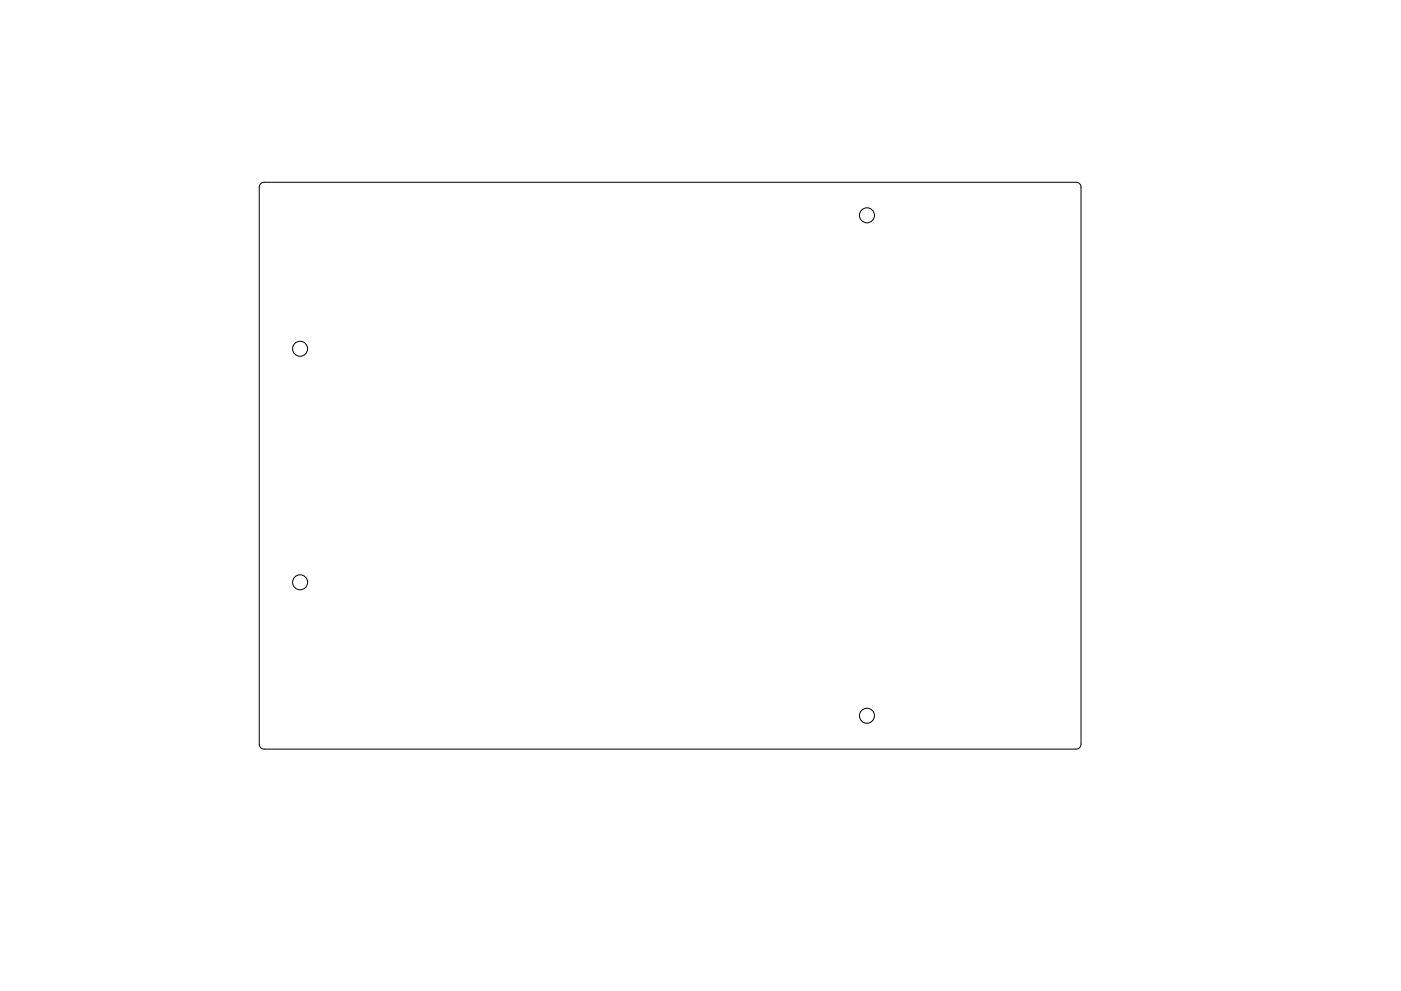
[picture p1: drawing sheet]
<svg xmlns="http://www.w3.org/2000/svg" width="420mm" height="297mm" viewBox="0 0 420 297" stroke-linecap="round" stroke-linejoin="round" font-family="sans-serif">
<g fill="none" stroke="#000" stroke-width=".3">
<path d="M78.2 55.1l1.1-.5h243.4a1.5 1.5 0 0 1 1.5 1.5v166.9a1.5 1.5 0 0 1-1.5 1.5h-243.4a1.5 1.5 0 0 1-1.6-1.5v-166.9z"/>
<circle cx="260" cy="64.5" r="2.25"/>
<circle cx="90" cy="104.5" r="2.25"/>
<circle cx="90" cy="174.5" r="2.25"/>
<circle cx="260" cy="214.5" r="2.25"/>
</g>
</svg>
